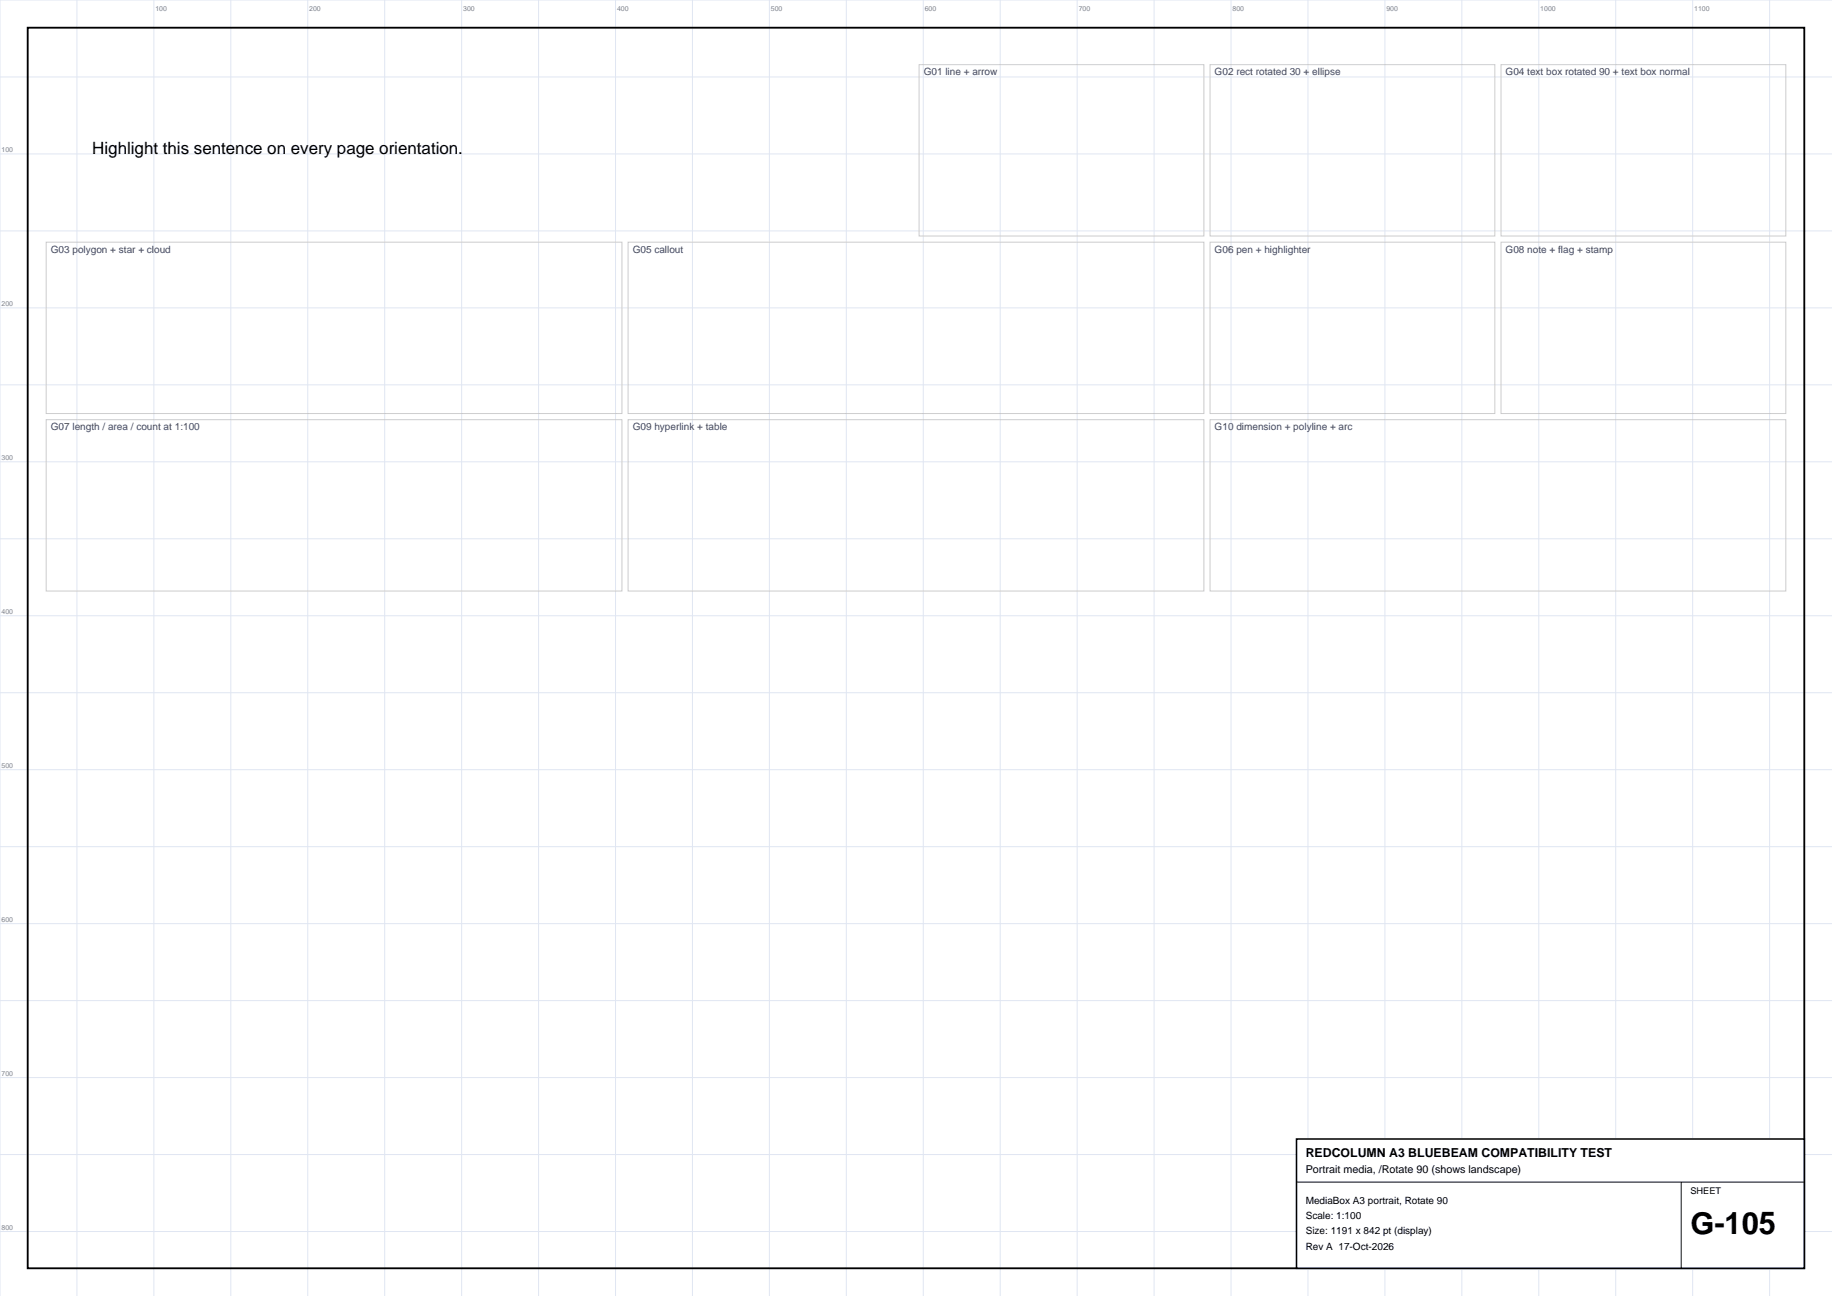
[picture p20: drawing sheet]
<svg xmlns="http://www.w3.org/2000/svg" width="420mm" height="297mm" viewBox="0 0 420 297" stroke-linecap="round" stroke-linejoin="round" font-family="sans-serif">
<defs><g id="words">
<text font-size="7.1" x="387.5" y="282.9">G-105</text>
<text font-size="3.9" x="21.2" y="35.3">Highlight this sentence on every page orientation.</text>
<text font-size="2.8" x="299.3" y="265.3">REDCOLUMN A3 BLUEBEAM COMPATIBILITY TEST</text>
<text font-size="2.5" x="299.3" y="268.8">Portrait media, /Rotate 90 (shows landscape)</text>
<g font-size="2.3" fill="#334073">
<text x="211.8" y="17.3">G01 line + arrow</text>
<text x="278.5" y="17.3">G02 rect rotated 30 + ellipse</text>
<text x="345.2" y="17.3">G04 text box rotated 90 + text box normal</text>
<text x="11.6" y="58">G03 polygon + star + cloud</text>
<text x="145.1" y="58">G05 callout</text>
<text x="278.5" y="58">G06 pen + highlighter</text>
<text x="345.2" y="58">G08 note + flag + stamp</text>
<text x="11.6" y="98.6">G07 length / area / count at 1:100</text>
<text x="145.1" y="98.6">G09 hyperlink + table</text>
<text x="278.5" y="98.6">G10 dimension + polyline + arc</text>
</g>
<g font-size="2.3">
<text x="299.3" y="275.8">MediaBox A3 portrait, Rotate 90</text>
<text x="299.3" y="279.4">Scale: 1:100</text>
<text x="299.3" y="282.9">Size: 1191 x 842 pt (display)</text>
<text x="299.3" y="286.4">Rev A 17-Oct-2026</text>
</g>
<text font-size="2.1" x="387.5" y="273.7">SHEET</text>
<g font-size="1.6" fill="#738099">
<text x="35.6" y="2.5">100</text>
<text x="70.9" y="2.5">200</text>
<text x="106.2" y="2.5">300</text>
<text x="141.5" y="2.5">400</text>
<text x="176.7" y="2.5">500</text>
<text x="212" y="2.5">600</text>
<text x="247.3" y="2.5">700</text>
<text x="282.6" y="2.5">800</text>
<text x="317.9" y="2.5">900</text>
<text x="353.1" y="2.5">1000</text>
<text x="388.4" y="2.5">1100</text>
<text x=".4" y="34.9">100</text>
<text x=".4" y="70.2">200</text>
<text x=".4" y="105.5">300</text>
<text x=".4" y="140.8">400</text>
<text x=".4" y="176">500</text>
<text x=".4" y="211.3">600</text>
<text x=".4" y="246.6">700</text>
<text x=".4" y="281.9">800</text>
</g>
</g></defs>
<g fill="none" stroke="#e0e6f2" stroke-width=".23">
<path d="M0 17.6h420M17.6 0v297M35.3 0v297M52.9 0v297M70.6 0v297M88.2 0v297M105.8 0v297M123.5 0v297M141.1 0v297M158.7 0v297M176.4 0v297M194 0v297"/>
<path d="M211.7 0v297M229.3 0v297M246.9 0v297M264.6 0v297M282.2 0v297M299.9 0v297M317.5 0v297M335.1 0v297M352.8 0v297M370.4 0v297M388.1 0v297M405.7 0v297"/>
<path d="M420 0h-420v297M0 35.3h420M0 52.9h420M0 70.6h420M0 88.2h420M0 105.8h420M0 123.5h420M0 141.1h420M0 158.7h420M0 176.4h420M0 194h420M0 211.7h420"/>
<path d="M0 229.3h420M0 246.9h420M0 264.6h420M0 282.2h420"/>
</g>
<path d="M6.3 6.3h407.3v284.4h-407.3z" fill="none" stroke="#000" stroke-width=".42"/>
<path d="M210.7 14.8h65.3v39.3h-65.3zM277.4 14.8h65.3v39.3h-65.3zM344.1 14.8h65.3v39.3h-65.3zM10.6 55.5h132v39.3h-132zM144 55.5h132v39.3h-132zM277.4 55.5h65.3v39.3h-65.3zM344.1 55.5h65.3v39.3h-65.3zM10.6 96.2h132v39.2h-132zM144 96.2h132v39.2h-132zM277.4 96.2h132v39.2h-132z" fill="none" stroke="#ccc" stroke-width=".23"/>
<path d="M297.2 261h116.4v29.7h-116.4z" fill="#fff" stroke="#000" stroke-width=".35"/>
<path d="M297.2 270.9h116.4M385.4 270.9v19.8" fill="none" stroke="#000" stroke-width=".23"/>
<use href="#words"/>
</svg>
